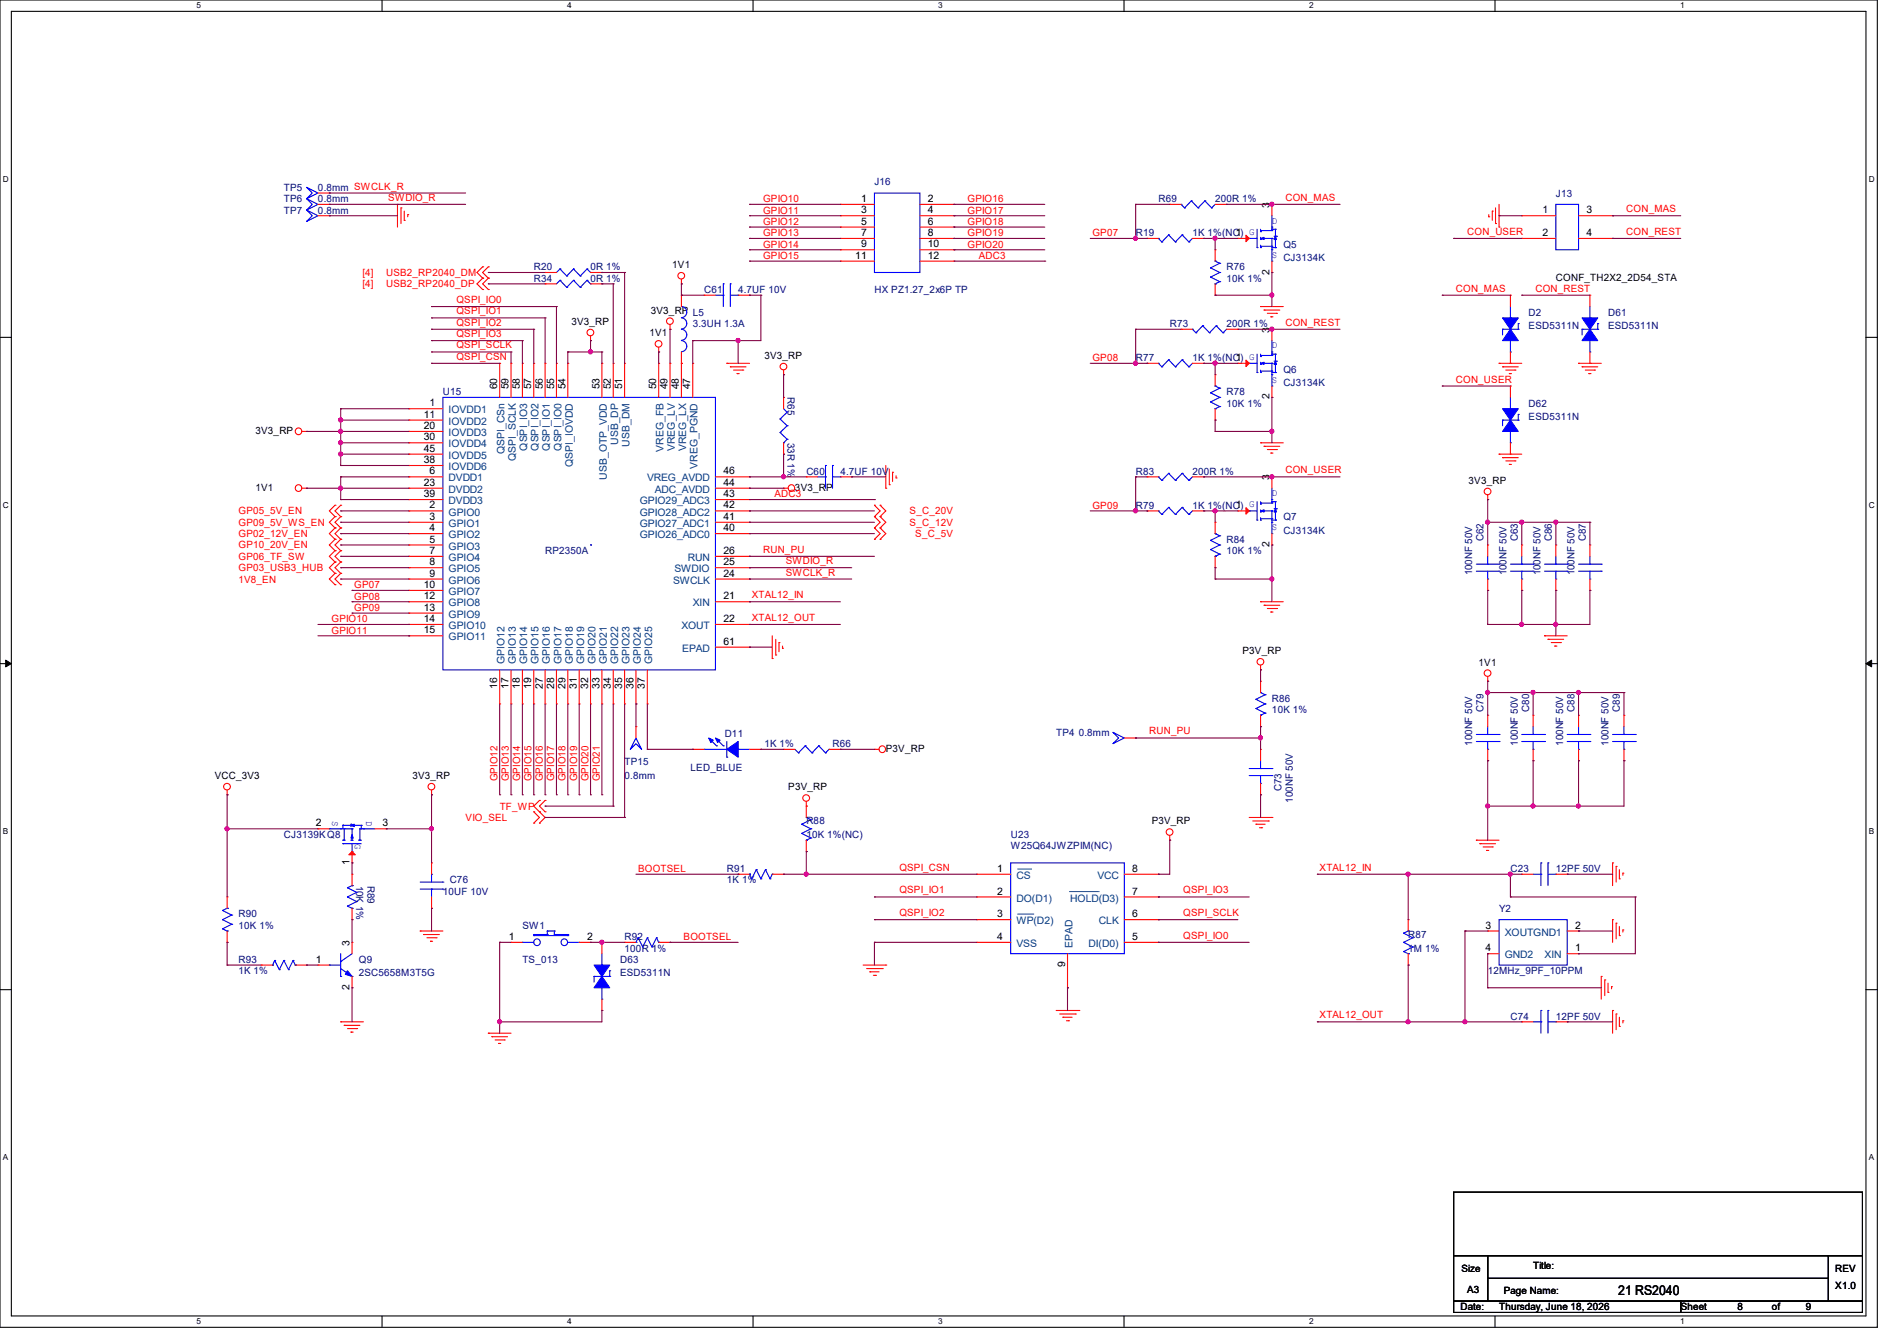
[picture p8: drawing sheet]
<svg xmlns="http://www.w3.org/2000/svg" width="297mm" height="210mm" viewBox="0 0 297 210" stroke-linecap="round" stroke-linejoin="round" font-family="sans-serif">
<defs><g id="words">
<text font-size="2.1" x="253.4" y="202.9">21 RS2040</text>
<g font-size="1.6" fill="#000080">
<text x="44.5" y="29.9">TP5</text>
<text x="49.8" y="29.9">0.8mm SWCLK_R</text>
<text x="136.9" y="29">J16</text>
<text x="44.5" y="31.7">TP6</text>
<text x="44.5" y="33.4">TP7</text>
<text x="49.8" y="31.7">0.8mm</text>
<text x="49.8" y="33.4">0.8mm</text>
<text x="181.4" y="31.7">R69</text>
<text x="190.3" y="31.7">200R 1%</text>
<text x="243.6" y="30.8">J13</text>
<text x="177.8" y="37">R19</text>
<text x="186.7" y="37">1K 1%(NC) G</text>
<text x="200.9" y="38.8">Q5</text>
<text x="200.9" y="40.9">CJ3134K</text>
<text x="83.6" y="44.1">R34</text>
<text x="83.6" y="42.3">R20</text>
<text x="92.5" y="44.1">0R 1%</text>
<text x="92.5" y="42.3">0R 1%</text>
<text x="110.2" y="45.9">C61</text>
<text x="115.6" y="45.9">4.7UF 10V</text>
<text x="136.9" y="45.9">HX PZ1.27_2x6P TP</text>
<text x="192" y="42.3">R76</text>
<text x="192" y="44.1">10K 1%</text>
<text x="108.5" y="51.2">3.3UH 1.3A</text>
<text x="183.1" y="51.2">R73</text>
<text x="192" y="51.2">200R 1%</text>
<text x="239.3" y="49.4">D2</text>
<text x="239.3" y="51.6">ESD5311N</text>
<text x="251.8" y="49.4">D61</text>
<text x="251.8" y="51.6">ESD5311N</text>
<text x="177.8" y="56.6">R77</text>
<text x="186.7" y="56.6">1K 1%(NC) G</text>
<text x="200.9" y="58.3">Q6</text>
<text x="69.3" y="61.9">U15</text>
<text x="123.3" y="62.2" transform="rotate(90 123.3 62.2)">R65</text>
<text x="192" y="61.9">R78</text>
<text x="192" y="63.7">10K 1%</text>
<text x="200.9" y="60.5">CJ3134K</text>
<text x="239.3" y="63.7">D62</text>
<text x="239.3" y="65.8">ESD5311N</text>
<text x="123.3" y="69.3" transform="rotate(90 123.3 69.3)">33R 1%</text>
<text x="126.2" y="74.3">C60</text>
<text x="131.6" y="74.3">4.7UF 10V</text>
<text x="177.8" y="74.3">R83</text>
<text x="186.7" y="74.3">200R 1%</text>
<text x="177.8" y="79.7">R79</text>
<text x="186.7" y="79.7">1K 1%(NC) G</text>
<text x="200.9" y="81.4">Q7</text>
<text x="200.9" y="83.6">CJ3134K</text>
<text x="85.3" y="86.8">RP2350A</text>
<text x="192" y="85">R84</text>
<text x="192" y="86.8">10K 1%</text>
<text x="232.3" y="84.8" transform="rotate(-90 232.3 84.8)">C62</text>
<text x="237.6" y="84.8" transform="rotate(-90 237.6 84.8)">C63</text>
<text x="243" y="84.8" transform="rotate(-90 243 84.8)">C86</text>
<text x="248.3" y="84.8" transform="rotate(-90 248.3 84.8)">C87</text>
<text x="230.5" y="90.1" transform="rotate(-90 230.5 90.1)">100NF 50V</text>
<text x="235.8" y="90.1" transform="rotate(-90 235.8 90.1)">100NF 50V</text>
<text x="241.2" y="90.1" transform="rotate(-90 241.2 90.1)">100NF 50V</text>
<text x="246.5" y="90.1" transform="rotate(-90 246.5 90.1)">100NF 50V</text>
<text x="199.1" y="109.9">R86</text>
<text x="199.1" y="111.7">10K 1%</text>
<text x="232.3" y="111.5" transform="rotate(-90 232.3 111.5)">C79</text>
<text x="239.4" y="111.5" transform="rotate(-90 239.4 111.5)">C80</text>
<text x="246.5" y="111.5" transform="rotate(-90 246.5 111.5)">C88</text>
<text x="253.6" y="111.5" transform="rotate(-90 253.6 111.5)">C89</text>
<text x="97.8" y="119.8">TP15</text>
<text x="113.5" y="115.4">D11</text>
<text x="119.7" y="117">1K 1%</text>
<text x="130.4" y="117">R66</text>
<text x="165.4" y="115.2">TP4</text>
<text x="168.9" y="115.2">0.8mm</text>
<text x="230.5" y="116.8" transform="rotate(-90 230.5 116.8)">100NF 50V</text>
<text x="237.6" y="116.8" transform="rotate(-90 237.6 116.8)">100NF 50V</text>
<text x="244.7" y="116.8" transform="rotate(-90 244.7 116.8)">100NF 50V</text>
<text x="251.8" y="116.8" transform="rotate(-90 251.8 116.8)">100NF 50V</text>
<text x="97.8" y="122">0.8mm</text>
<text x="108.1" y="120.7">LED_BLUE</text>
<text x="200.6" y="123.9" transform="rotate(-90 200.6 123.9)">C73</text>
<text x="202.4" y="125.7" transform="rotate(-90 202.4 125.7)">100NF 50V</text>
<text x="44.5" y="131.2">CJ3139KQ8</text>
<text x="126.2" y="129.1">R88</text>
<text x="126.2" y="131.2">10K 1%(NC)</text>
<text x="158.3" y="131.2">U23</text>
<text x="113.8" y="136.6">R91</text>
<text x="158.3" y="133">W25Q64JWZPIM(NC)</text>
<text x="236.5" y="136.6">C23</text>
<text x="243.6" y="136.6">12PF 50V</text>
<text x="37.3" y="143.7">R90</text>
<text x="55.8" y="138.7" transform="rotate(90 55.8 138.7)">10K 1%</text>
<text x="57.5" y="138.7" transform="rotate(90 57.5 138.7)">R89</text>
<text x="69.3" y="140.1">10UF 10V</text>
<text x="70.4" y="138.3">C76</text>
<text x="113.8" y="138.3">1K 1%</text>
<text x="234.7" y="142.8">Y2</text>
<text x="37.3" y="145.5">10K 1%</text>
<text x="81.8" y="145.5">SW1</text>
<text x="97.8" y="147.2">R92</text>
<text x="97.8" y="149">100R 1%</text>
<text x="220.5" y="146.9">R87</text>
<text x="220.5" y="149">1M 1%</text>
<text x="37.3" y="150.8">R93</text>
<text x="37.3" y="152.6">1K 1%</text>
<text x="56.2" y="150.8">Q9</text>
<text x="56.2" y="152.9">2SC5658M3T5G</text>
<text x="81.8" y="150.8">TS_013</text>
<text x="97.1" y="150.8">D63</text>
<text x="97.1" y="152.9">ESD5311N</text>
<text x="232.9" y="152.6">12MHz_9PF_10PPM</text>
<text x="236.5" y="159.7">C74</text>
<text x="243.6" y="159.7">12PF 50V</text>
</g>
<g font-size="1.6" fill="#f00">
<text x="60.8" y="31.5">SWDIO_R</text>
<text x="119.5" y="31.7">GPIO10</text>
<text x="119.5" y="33.4">GPIO11</text>
<text x="119.5" y="35.2">GPIO12</text>
<text x="151.5" y="35.2">GPIO18</text>
<text x="151.5" y="31.7">GPIO16</text>
<text x="151.5" y="33.4">GPIO17</text>
<text x="201.3" y="31.5">CON_MAS</text>
<text x="254.6" y="33.2">CON_MAS</text>
<text x="119.5" y="38.8">GPIO14</text>
<text x="119.5" y="37">GPIO13</text>
<text x="119.5" y="40.6">GPIO15</text>
<text x="151.5" y="38.8">GPIO20</text>
<text x="151.5" y="37">GPIO19</text>
<text x="153.3" y="40.6">ADC3</text>
<text x="171" y="37">GP07</text>
<text x="229.7" y="36.8">CON_USER</text>
<text x="254.6" y="36.8">CON_REST</text>
<text x="56.7" y="43.2">[4]</text>
<text x="56.7" y="45">[4]</text>
<text x="60.5" y="43.2">USB2_RP2040_DM</text>
<text x="60.5" y="45">USB2_RP2040_DP</text>
<text x="71.5" y="47.5">QSPI_IO0</text>
<text x="227.9" y="45.7">CON_MAS</text>
<text x="240.4" y="45.7">CON_REST</text>
<text x="71.5" y="49.2">QSPI_IO1</text>
<text x="71.5" y="51">QSPI_IO2</text>
<text x="71.5" y="52.8">QSPI_IO3</text>
<text x="201.3" y="51">CON_REST</text>
<text x="71.5" y="54.6">QSPI_SCLK</text>
<text x="71.5" y="56.3">QSPI_CSN</text>
<text x="171" y="56.6">GP08</text>
<text x="227.9" y="59.9">CON_USER</text>
<text x="121.3" y="77.9">ADC3</text>
<text x="201.3" y="74.1">CON_USER</text>
<text x="37.3" y="80.6">GP05_5V_EN</text>
<text x="37.3" y="82.3">GP09_5V_WS_EN</text>
<text x="142.4" y="80.6">S_C_20V</text>
<text x="142.4" y="82.3">S_C_12V</text>
<text x="171" y="79.7">GP09</text>
<text x="37.3" y="87.7">GP06_TF_SW</text>
<text x="37.3" y="89.5">GP03_USB3_HUB</text>
<text x="37.3" y="84.1">GP02_12V_EN</text>
<text x="37.3" y="85.9">GP10_20V_EN</text>
<text x="119.5" y="86.6">RUN_PU</text>
<text x="123" y="88.3">SWDIO_R</text>
<text x="143.3" y="84.1">S_C_5V</text>
<text x="37.3" y="91.2">1V8_EN</text>
<text x="55.5" y="92.1">GP07</text>
<text x="55.5" y="93.9">GP08</text>
<text x="55.5" y="95.7">GP09</text>
<text x="117.7" y="93.7">XTAL12_IN</text>
<text x="123" y="90.1">SWCLK_R</text>
<text x="51.9" y="97.5">GPIO10</text>
<text x="51.9" y="99.2">GPIO11</text>
<text x="117.7" y="97.2">XTAL12_OUT</text>
<text x="179.9" y="115">RUN_PU</text>
<text x="77.9" y="122.3" transform="rotate(-90 77.9 122.3)">GPIO12</text>
<text x="79.7" y="122.3" transform="rotate(-90 79.7 122.3)">GPIO13</text>
<text x="81.4" y="122.3" transform="rotate(-90 81.4 122.3)">GPIO14</text>
<text x="83.2" y="122.3" transform="rotate(-90 83.2 122.3)">GPIO15</text>
<text x="85" y="122.3" transform="rotate(-90 85 122.3)">GPIO16</text>
<text x="86.8" y="122.3" transform="rotate(-90 86.8 122.3)">GPIO17</text>
<text x="88.6" y="122.3" transform="rotate(-90 88.6 122.3)">GPIO18</text>
<text x="90.3" y="122.3" transform="rotate(-90 90.3 122.3)">GPIO19</text>
<text x="92.1" y="122.3" transform="rotate(-90 92.1 122.3)">GPIO20</text>
<text x="93.9" y="122.3" transform="rotate(-90 93.9 122.3)">GPIO21</text>
<text x="72.9" y="128.6">VIO_SEL</text>
<text x="78.2" y="126.8">TF_WP</text>
<text x="99.9" y="136.6">BOOTSEL</text>
<text x="140.8" y="136.4">QSPI_CSN</text>
<text x="206.6" y="136.4">XTAL12_IN</text>
<text x="140.8" y="139.9">QSPI_IO1</text>
<text x="140.8" y="143.5">QSPI_IO2</text>
<text x="185.3" y="139.9">QSPI_IO3</text>
<text x="185.3" y="143.5">QSPI_SCLK</text>
<text x="107" y="147.2">BOOTSEL</text>
<text x="185.3" y="147">QSPI_IO0</text>
<text x="206.6" y="159.5">XTAL12_OUT</text>
</g>
<g font-size="1.6">
<text x="134.8" y="31.6">1</text>
<text x="134.8" y="33.4">3</text>
<text x="134.8" y="35.2">5</text>
<text x="145.3" y="31.6">2</text>
<text x="145.3" y="33.4">4</text>
<text x="145.3" y="35.2">6</text>
<text x="198.8" y="32.5" transform="rotate(-90 198.8 32.5)">3</text>
<text x="241.5" y="33.4">1</text>
<text x="248.4" y="33.4">3</text>
<text x="105.2" y="42">1V1</text>
<text x="133.9" y="40.5">11</text>
<text x="134.8" y="37">7</text>
<text x="134.8" y="38.7">9</text>
<text x="145.3" y="37">8</text>
<text x="145.3" y="38.7">10</text>
<text x="145.3" y="40.5">12</text>
<text x="193.5" y="37">1</text>
<text x="241.5" y="37">2</text>
<text x="248.4" y="37">4</text>
<text x="198.8" y="43" transform="rotate(-90 198.8 43)">2</text>
<text x="243.6" y="43.9">CONF_TH2X2_2D54_STA</text>
<text x="89.5" y="50.9">3V3_RP</text>
<text x="101.7" y="52.7">1V1</text>
<text x="101.9" y="49.1">3V3_RP L5</text>
<text x="198.8" y="52.1" transform="rotate(-90 198.8 52.1)">3</text>
<text x="119.7" y="56.2">3V3_RP</text>
<text x="193.5" y="56.5">1</text>
<text x="66.3" y="65.4">11</text>
<text x="67.2" y="63.6">1</text>
<text x="77.9" y="61" transform="rotate(-90 77.9 61)">60</text>
<text x="79.6" y="61" transform="rotate(-90 79.6 61)">59</text>
<text x="81.4" y="61" transform="rotate(-90 81.4 61)">58</text>
<text x="83.2" y="61" transform="rotate(-90 83.2 61)">57</text>
<text x="85" y="61" transform="rotate(-90 85 61)">56</text>
<text x="86.7" y="61" transform="rotate(-90 86.7 61)">55</text>
<text x="88.5" y="61" transform="rotate(-90 88.5 61)">54</text>
<text x="93.9" y="61" transform="rotate(-90 93.9 61)">53</text>
<text x="95.6" y="61" transform="rotate(-90 95.6 61)">52</text>
<text x="97.4" y="61" transform="rotate(-90 97.4 61)">51</text>
<text x="102.7" y="61" transform="rotate(-90 102.7 61)">50</text>
<text x="104.5" y="61" transform="rotate(-90 104.5 61)">49</text>
<text x="106.3" y="61" transform="rotate(-90 106.3 61)">48</text>
<text x="108.1" y="61" transform="rotate(-90 108.1 61)">47</text>
<text x="198.8" y="62.6" transform="rotate(-90 198.8 62.6)">2</text>
<text x="40" y="67.9">3V3_RP</text>
<text x="66.3" y="67.2">20</text>
<text x="66.3" y="69">30</text>
<text x="66.3" y="70.7">45</text>
<text x="40" y="76.8">1V1</text>
<text x="66.3" y="76.1">23</text>
<text x="66.3" y="72.5">38</text>
<text x="66.3" y="77.9">39</text>
<text x="67.2" y="74.3">6</text>
<text x="113.3" y="77.9">43</text>
<text x="113.3" y="76.1">44</text>
<text x="113.3" y="74.3">46</text>
<text x="124.5" y="76.8">3V3_RP</text>
<text x="198.8" y="75.2" transform="rotate(-90 198.8 75.2)">3</text>
<text x="229.9" y="75.8">3V3_RP</text>
<text x="67.2" y="79.6">2</text>
<text x="67.2" y="81.4">3</text>
<text x="67.2" y="83.2">4</text>
<text x="113.3" y="83.2">40</text>
<text x="113.3" y="81.4">41</text>
<text x="113.3" y="79.6">42</text>
<text x="193.5" y="79.6">1</text>
<text x="67.2" y="85">5</text>
<text x="67.2" y="86.7">7</text>
<text x="67.2" y="88.5">8</text>
<text x="113.3" y="88.5">25</text>
<text x="113.3" y="86.7">26</text>
<text x="198.8" y="85.7" transform="rotate(-90 198.8 85.7)">2</text>
<text x="66.3" y="92.1">10</text>
<text x="66.3" y="93.9">12</text>
<text x="66.3" y="95.6">13</text>
<text x="67.2" y="90.3">9</text>
<text x="113.3" y="93.9">21</text>
<text x="113.3" y="90.3">24</text>
<text x="66.3" y="97.4">14</text>
<text x="66.3" y="99.2">15</text>
<text x="113.3" y="97.4">22</text>
<text x="113.3" y="101">61</text>
<text x="77.9" y="107.9" transform="rotate(-90 77.9 107.9)">16</text>
<text x="79.6" y="107.9" transform="rotate(-90 79.6 107.9)">17</text>
<text x="81.4" y="107.9" transform="rotate(-90 81.4 107.9)">18</text>
<text x="83.2" y="107.9" transform="rotate(-90 83.2 107.9)">19</text>
<text x="85" y="107.9" transform="rotate(-90 85 107.9)">27</text>
<text x="86.7" y="107.9" transform="rotate(-90 86.7 107.9)">28</text>
<text x="88.5" y="107.9" transform="rotate(-90 88.5 107.9)">29</text>
<text x="90.3" y="107.9" transform="rotate(-90 90.3 107.9)">31</text>
<text x="92.1" y="107.9" transform="rotate(-90 92.1 107.9)">32</text>
<text x="93.9" y="107.9" transform="rotate(-90 93.9 107.9)">33</text>
<text x="95.6" y="107.9" transform="rotate(-90 95.6 107.9)">34</text>
<text x="97.4" y="107.9" transform="rotate(-90 97.4 107.9)">35</text>
<text x="99.2" y="107.9" transform="rotate(-90 99.2 107.9)">36</text>
<text x="101" y="107.9" transform="rotate(-90 101 107.9)">37</text>
<text x="194.5" y="102.4">P3V_RP</text>
<text x="231.5" y="104.2">1V1</text>
<text x="138.7" y="117.7">P3V_RP</text>
<text x="33.6" y="122">VCC_3V3</text>
<text x="64.6" y="122">3V3_RP</text>
<text x="123.4" y="123.8">P3V_RP</text>
<text x="49.4" y="129.4">2</text>
<text x="59.9" y="129.4">3</text>
<text x="180.3" y="129.1">P3V_RP</text>
<text x="54.7" y="135.5" transform="rotate(-90 54.7 135.5)">1</text>
<text x="156.1" y="136.5">1</text>
<text x="177.3" y="136.5">8</text>
<text x="156.1" y="143.6">3</text>
<text x="156.1" y="140.1">2</text>
<text x="177.3" y="143.6">6</text>
<text x="177.3" y="140.1">7</text>
<text x="54.7" y="148.1" transform="rotate(-90 54.7 148.1)">3</text>
<text x="79.7" y="147.2">1</text>
<text x="91.9" y="147.2">2</text>
<text x="156.1" y="147.2">4</text>
<text x="177.3" y="147.2">5</text>
<text x="232.6" y="145.4">3</text>
<text x="232.6" y="149">4</text>
<text x="246.6" y="149">1</text>
<text x="246.6" y="145.4">2</text>
<text x="49.4" y="150.7">1</text>
<text x="54.7" y="155" transform="rotate(-90 54.7 155)">2</text>
<text x="166.8" y="151.5" transform="rotate(-90 166.8 151.5)">9</text>
<text x="228.8" y="199.1">Size</text>
<text x="229.7" y="202.5">A3</text>
<text x="235.4" y="202.7">Page Name:</text>
<text x="240" y="198.8">Title:</text>
<text x="287.3" y="199.1">REV</text>
<text x="287.3" y="201.8">X1.0</text>
<text x="228.7" y="205.2">Date:</text>
<text x="234.7" y="205.2">Thursday, June 18, 2026</text>
<text x="263.2" y="205.2">Sheet</text>
<text x="272.1" y="205.2">8</text>
<text x="277.4" y="205.2">of</text>
<text x="282.7" y="205.2">9</text>
</g>
<g font-size="1.6" fill="#00f">
<text x="199.1" y="35">D</text>
<text x="199.1" y="40.3">S</text>
<text x="199.1" y="54.6">D</text>
<text x="199.1" y="59.9">S</text>
<text x="199.1" y="77.7">D</text>
<text x="199.1" y="83">S</text>
<text x="52" y="128.6" transform="rotate(90 52 128.6)">S</text>
<text x="57.3" y="128.6" transform="rotate(90 57.3 128.6)">D</text>
<text x="55.5" y="132.1" transform="rotate(90 55.5 132.1)">G</text>
</g>
<g font-size="1.6" fill="#004080">
<text x="70.2" y="64.7">IOVDD1</text>
<text x="70.2" y="66.5">IOVDD2</text>
<text x="70.2" y="68.3">IOVDD3</text>
<text x="70.2" y="70.1">IOVDD4</text>
<text x="70.2" y="71.8">IOVDD5</text>
<text x="79" y="71.1" transform="rotate(-90 79 71.1)">QSPI_CSn</text>
<text x="82.6" y="70.6" transform="rotate(-90 82.6 70.6)">QSPI_IO3</text>
<text x="84.3" y="70.6" transform="rotate(-90 84.3 70.6)">QSPI_IO2</text>
<text x="86.1" y="70.6" transform="rotate(-90 86.1 70.6)">QSPI_IO1</text>
<text x="87.9" y="70.6" transform="rotate(-90 87.9 70.6)">QSPI_IO0</text>
<text x="96.8" y="69.7" transform="rotate(-90 96.8 69.7)">USB_DP</text>
<text x="98.6" y="69.9" transform="rotate(-90 98.6 69.9)">USB_DM</text>
<text x="103.9" y="70.8" transform="rotate(-90 103.9 70.8)">VREG_FB</text>
<text x="105.7" y="70.6" transform="rotate(-90 105.7 70.6)">VREG_LV</text>
<text x="107.4" y="70.6" transform="rotate(-90 107.4 70.6)">VREG_LX</text>
<text x="70.2" y="75.4">DVDD1</text>
<text x="70.2" y="77.2">DVDD2</text>
<text x="70.2" y="73.6">IOVDD6</text>
<text x="80.8" y="72.2" transform="rotate(-90 80.8 72.2)">QSPI_SCLK</text>
<text x="89.7" y="73.1" transform="rotate(-90 89.7 73.1)">QSPI_IOVDD</text>
<text x="95" y="75.1" transform="rotate(-90 95 75.1)">USB_OTP_VDD</text>
<text x="101.3" y="75.4">VREG_AVDD</text>
<text x="102.5" y="77.2">ADC_AVDD</text>
<text x="109.2" y="73.4" transform="rotate(-90 109.2 73.4)">VREG_PGND</text>
<text x="70.2" y="80.7">GPIO0</text>
<text x="70.2" y="82.5">GPIO1</text>
<text x="70.2" y="79">DVDD3</text>
<text x="100.2" y="82.5">GPIO27_ADC1</text>
<text x="100.2" y="80.7">GPIO28_ADC2</text>
<text x="100.2" y="79">GPIO29_ADC3</text>
<text x="70.2" y="84.3">GPIO2</text>
<text x="70.2" y="86.1">GPIO3</text>
<text x="70.2" y="87.8">GPIO4</text>
<text x="70.2" y="89.6">GPIO5</text>
<text x="100.2" y="84.3">GPIO26_ADC0</text>
<text x="105.6" y="89.6">SWDIO</text>
<text x="107.7" y="87.8">RUN</text>
<text x="70.2" y="91.4">GPIO6</text>
<text x="70.2" y="93.2">GPIO7</text>
<text x="70.2" y="95">GPIO8</text>
<text x="105.4" y="91.4">SWCLK</text>
<text x="108.5" y="95">XIN</text>
<text x="70.2" y="96.7">GPIO9</text>
<text x="70.2" y="98.5">GPIO10</text>
<text x="70.2" y="100.3">GPIO11</text>
<text x="106.7" y="98.5">XOUT</text>
<text x="79" y="104" transform="rotate(-90 79 104)">GPIO12</text>
<text x="80.8" y="104" transform="rotate(-90 80.8 104)">GPIO13</text>
<text x="82.6" y="104" transform="rotate(-90 82.6 104)">GPIO14</text>
<text x="84.3" y="104" transform="rotate(-90 84.3 104)">GPIO15</text>
<text x="86.1" y="104" transform="rotate(-90 86.1 104)">GPIO16</text>
<text x="87.9" y="104" transform="rotate(-90 87.9 104)">GPIO17</text>
<text x="89.7" y="104" transform="rotate(-90 89.7 104)">GPIO18</text>
<text x="91.4" y="104" transform="rotate(-90 91.4 104)">GPIO19</text>
<text x="93.2" y="104" transform="rotate(-90 93.2 104)">GPIO20</text>
<text x="95" y="104" transform="rotate(-90 95 104)">GPIO21</text>
<text x="96.8" y="104" transform="rotate(-90 96.8 104)">GPIO22</text>
<text x="98.6" y="104" transform="rotate(-90 98.6 104)">GPIO23</text>
<text x="100.3" y="104" transform="rotate(-90 100.3 104)">GPIO24</text>
<text x="102.1" y="104" transform="rotate(-90 102.1 104)">GPIO25</text>
<text x="106.8" y="102.1">EPAD</text>
<text x="159.1" y="137.6">CS</text>
<text x="171.8" y="137.6">VCC</text>
<text x="159.1" y="141.2">DO(D1)</text>
<text x="167.6" y="141.2">HOLD(D3)</text>
<text x="159.1" y="144.7">WP(D2)</text>
<text x="159.1" y="148.3">VSS</text>
<text x="167.9" y="148.5" transform="rotate(-90 167.9 148.5)">EPAD</text>
<text x="170.4" y="148.3">DI(D0)</text>
<text x="172.1" y="144.7">CLK</text>
<text x="235.6" y="146.5">XOUTGND1</text>
<text x="235.6" y="150.1">GND2</text>
<text x="241.8" y="150.1">XIN</text>
</g>
<g font-size="1.3">
<text x="30.8" y="1.3">5</text>
<text x="88.8" y="1.3">4</text>
<text x="146.9" y="1.3">3</text>
<text x="205" y="1.3">2</text>
<text x="263.1" y="1.3">1</text>
<text x=".5" y="28.4">D</text>
<text x="292.6" y="28.4">D</text>
<text x=".5" y="79.5">C</text>
<text x="292.6" y="79.5">C</text>
<text x=".5" y="130.6">B</text>
<text x="292.6" y="130.6">B</text>
<text x=".5" y="181.7">A</text>
<text x="292.6" y="181.7">A</text>
<text x="30.8" y="207.4">5</text>
<text x="88.8" y="207.4">4</text>
<text x="146.9" y="207.4">3</text>
<text x="205" y="207.4">2</text>
<text x="263.1" y="207.4">1</text>
</g>
</g></defs>
<path d="M0 0h293.9v207.9h-293.9zM1.8 1.8h290.3v204.3h-290.3z" fill="none" stroke="#000" stroke-width=".17"/>
<g fill="#fff">
<path d="M30.8 .2h.7v1.4h-.7z"/>
<path d="M30.8 206.2h.7v1.4h-.7z"/>
</g>
<path d="M59.8 0v1.8M59.8 206.1v1.8" fill="none" stroke="#000" stroke-width=".17"/>
<g fill="#fff">
<path d="M88.8 .2h.7v1.4h-.7z"/>
<path d="M88.8 206.2h.7v1.4h-.7z"/>
</g>
<path d="M117.9 0v1.8M117.9 206.1v1.8" fill="none" stroke="#000" stroke-width=".17"/>
<g fill="#fff">
<path d="M146.9 .2h.7v1.4h-.7z"/>
<path d="M146.9 206.2h.7v1.4h-.7z"/>
</g>
<path d="M176 0v1.8M176 206.1v1.8" fill="none" stroke="#000" stroke-width=".17"/>
<g fill="#fff">
<path d="M205 .2h.7v1.4h-.7z"/>
<path d="M205 206.2h.7v1.4h-.7z"/>
</g>
<path d="M234.1 0v1.8M234.1 206.1v1.8" fill="none" stroke="#000" stroke-width=".17"/>
<g fill="#fff">
<path d="M263.1 .2h.6v1.4h-.6z"/>
<path d="M263.1 206.2h.6v1.4h-.6z"/>
<path d="M.5 27.3h.9v1.4h-.9z"/>
<path d="M292.6 27.3h.9v1.4h-.9z"/>
<path d="M.5 78.4h.9v1.4h-.9z"/>
<path d="M292.6 78.4h.9v1.4h-.9z"/>
</g>
<path d="M0 52.8h1.8M292.1 52.8h1.8" fill="none" stroke="#000" stroke-width=".17"/>
<g fill="#fff">
<path d="M.5 129.5h.8v1.4h-.8z"/>
<path d="M292.6 129.5h.8v1.4h-.8z"/>
</g>
<path d="M0 103.9h1.8M292.1 103.9h1.8" fill="none" stroke="#000" stroke-width=".17"/>
<path d="M.9 103.4l.9 .5-.9 .5zM292.1 103.9l.9-.5v1z" fill="#000" stroke="#000" stroke-width=".16"/>
<g fill="#fff">
<path d="M.5 180.5h.8v1.4h-.8z"/>
<path d="M292.6 180.5h.8v1.4h-.8z"/>
</g>
<path d="M0 155h1.8M292.1 155h1.8M227.6 186.7h64v9.9h-64zM227.6 196.6h5.3v7.2h-5.3zM232.9 196.6h53.4v3.6h-53.4zM286.3 196.6h5.3v7.2h-5.3zM227.6 203.8h35.5v1.7h-35.5zM232.9 200.2h53.4v3.6h-53.4zM263.1 203.8h28.5v1.7h-28.5z" fill="none" stroke="#000" stroke-width=".17"/>
<g fill="none" stroke="#f00" stroke-width=".17">
<path d="M49.8 30.2h1.8M49.8 32h1.8M49.8 33.8h1.8M51.6 30.2h.1M51.6 32h.1M51.6 33.8h.1M62.2 32h.1M62.2 32v3.6M62.8 32.6h.1M62.8 32.6v2.4M63.3 34.5h.1M63.3 33.1v1.4"/>
<path d="M63.8 33.6h.1M63.8 33.6v.4M131.6 32h.1M131.6 33.8h.1M131.6 35.6h.1M131.6 37.3h.1M131.6 39.1h.1M131.6 37.3h5.3M131.6 32h5.3M131.6 33.8h5.3M131.6 35.6h5.3M131.6 39.1h5.3"/>
<path d="M144 37.3h5.4M144 32h5.4M144 33.8h5.4M144 35.6h5.4M144 39.1h5.4M149.4 32h.1M149.4 33.8h.1M149.4 35.6h.1M149.4 37.3h.1M149.4 39.1h.1M179.6 37.3h.1M179.6 37.3h1.8"/>
<path d="M183.1 32h.1M183.1 32h1.8M186.7 37.3h1.8M188.5 37.3h.1M190.2 39.1h.1M190.2 39.1v1.8M190.2 32h1.8M192 32h.1M193.8 37.3h.1M193.8 37.3h1.8M199.1 32h.1M199.1 32v1.8"/>
<path d="M233.1 34h.1M233.1 33.6v.4M233.6 33.1h.1M233.6 33.1v1.4M234.1 35h.1M234.1 32.6v2.4M234.7 35.6h.1M234.7 32v3.6M238.3 33.8h.1M238.3 37.3h.1M238.3 37.3h5.3M238.3 33.8h5.3"/>
<path d="M247.1 37.3h5.4M247.1 33.8h5.4M252.5 33.8h.1M252.5 37.3h.1M75.6 41.8h.1M75.6 43.6h.1M75.6 45.3h.1M75.6 41.8l-.9 .9 .9 .9M75.6 43.6l-.9 .8 .9 .9M76.5 41.8h.1M76.5 43.6h.1M76.5 45.3h.1"/>
<path d="M76.5 41.8l-.9 .9 .9 .9M76.5 43.6l-.9 .8 .9 .9M78.2 56.9h.1M78.2 56.9v5.3M80 56.9h.1M80 56.9v5.3M81.8 56.9h.1M81.8 56.9v5.3M83.6 56.9h.1M83.6 56.9v5.3M85.3 44.4h.1M85.3 56.9h.1"/>
<path d="M85.3 42.7h.1M85.3 44.4h1.8M85.3 56.9v5.3M85.3 42.7h1.8M87.1 56.9h.1M87.1 56.9v5.3M88.9 56.9h.1M88.9 56.9v5.3M92.5 53.3h.1M92.5 52.6v.7M92.5 44.4h1.7M92.5 42.7h1.7"/>
<path d="M94.2 44.4h.1M94.2 56.9h.1M94.2 42.7h.1M94.2 56.9v5.3M96 56.9h.1M96 56.9v5.3M97.8 56.9h.1M97.8 56.9v5.3M103.1 55.1h.1M103.1 56.9h.1M103.1 54.4v.7M103.1 56.9v5.3"/>
<path d="M104.9 51.6h.1M104.9 56.9h.1M104.9 50.8v.8M104.9 56.9v5.3M106.7 44.4h.1M106.7 46.2h.1M106.7 56.9h.1M106.7 43.7v.7M106.7 46.2v1.8M106.7 55.1v7.1M108.5 56.9h.1M108.5 56.9v5.3"/>
<path d="M110.2 46.2h.1M110.2 46.2h1.8M113.8 56.9h.1M113.8 56.9h3.5M114.3 57.4h.1M114.3 57.4h2.5M114.9 58h1.4M115.4 58.5h.1M115.4 58.5h.3M115.6 46.2h1.7M116.3 58h.1M117.3 46.2h.1"/>
<path d="M122.7 58.7h.1M122.7 58v.7M131.6 40.9h.1M131.6 40.9h5.3M144 40.9h5.4M149.4 40.9h.1M179.6 56.9h.1M179.6 56.9h1.8M184.9 51.6h.1M184.9 51.6h1.8M186.7 56.9h1.8M188.5 56.9h.1"/>
<path d="M190.2 58.7h.1M190.2 46.2h.1M190.2 44.4v1.8M190.2 58.7v1.8M192 51.6h1.8M193.8 51.6h.1M193.8 56.9h.1M193.8 56.9h1.8M197.4 48h.1M197.4 48h3.5M197.9 48.6h.1M197.9 48.6h2.5"/>
<path d="M198.4 49.1h1.5M199 49.6h.1M199 49.6h.3M199.1 42.7h.1M199.1 51.6h.1M199.1 40.9v1.8M199.1 51.6v1.7M199.9 49.1h.1M234.7 56.9h.1M234.7 56.9h3.6M235.2 57.4h.1M235.2 57.4h2.5"/>
<path d="M235.8 58h1.4M236.3 58.5h.1M236.3 58.5h.3M236.5 46.2h.1M236.5 56.9h.1M236.5 46.2v1.8M236.5 55.1v1.8M237.2 58h.1M247.1 56.9h.1M247.1 56.9h3.6M247.7 57.4h.1M247.7 57.4h2.4"/>
<path d="M248.2 58h1.4M248.8 58.5h.1M248.8 58.5h.3M248.9 46.2h.1M248.9 56.9h.1M248.9 46.2v1.8M248.9 55.1v1.8M249.6 58h.1M47.3 76.5h.7M47.3 67.6h.7M48 76.5h.1M48 67.6h.1"/>
<path d="M52.5 79.1h.1M52.5 79.1l-.9 .9 .9 .9M53.3 79.1h.1M53.3 79.1l-.8 .9 .8 .9M64 64h.1M64 74.7h.1M64 65.8h.1M64 67.6h.1M64 76.5h.1M64 69.3h.1M64 72.9h.1M64 78.2h.1"/>
<path d="M64 71.1h.1M64 69.3h5.3M64 71.1h5.3M64 76.5h5.3M64 67.6h5.3M64 74.7h5.3M64 64h5.3M64 65.8h5.3M64 72.9h5.3M64 78.2h5.3M112 76.5h5.3M112 74.7h5.3"/>
<path d="M112 78.2h5.3M117.3 78.2h.1M117.3 76.5h.1M117.3 74.7h.1M122.7 76.5h.1M122.7 62.2h.1M122.7 71.1h.1M122.7 76.5h.7M122.7 62.2v1.8M122.7 69.3v1.8M126.2 74.7h.1M126.2 74.7h1.8"/>
<path d="M131.6 74.7h1.7M133.3 74.7h.1M136.9 79.1h.1M136.9 79.1l.9 .9-.9 .9M137.8 79.1h.1M137.8 79.1l.9 .9-.9 .9M138.7 76.5h.1M138.7 72.9v3.6M139.2 75.9h.1M139.2 73.4v2.5M139.7 74h.1M139.7 74v1.4"/>
<path d="M140.3 74.8h.1M140.3 74.5v.3M179.6 74.7h.1M179.6 74.7h1.8M186.7 74.7h1.8M188.5 74.7h.1M190.2 65.8h.1M190.2 64v1.8M197.4 69.3h.1M197.4 69.3h3.5M197.9 69.9h.1M197.9 69.9h2.5"/>
<path d="M198.4 70.4h1.5M199 71h.1M199 71h.3M199.1 74.7h.1M199.1 62.2h.1M199.1 60.5v1.7M199.1 74.7v1.8M199.9 70.4h.1M232.9 78.2h.1M232.9 77.5v.7M234.7 71.1h.1M234.7 71.1h3.6"/>
<path d="M235.2 71.7h.1M235.2 71.7h2.5M235.8 72.2h1.4M236.3 72.7h.1M236.3 72.7h.3M236.5 60.5h.1M236.5 71.1h.1M236.5 60.5v1.7M236.5 69.3v1.8M237.2 72.2h.1M52.5 80.9h.1M52.5 86.2h.1"/>
<path d="M52.5 88h.1M52.5 89.8h.1M52.5 82.7h.1M52.5 84.5h.1M52.5 91.6h.1M52.5 86.2l-.9 .9 .9 .9M52.5 88l-.9 .9 .9 .9M52.5 82.7l-.9 .9 .9 .9M52.5 89.8l-.9 .9 .9 .9M52.5 80.9l-.9 .9 .9 .9M52.5 84.5l-.9 .8 .9 .9M53.3 80.9h.1"/>
<path d="M53.3 86.2h.1M53.3 88h.1M53.3 89.8h.1M53.3 82.7h.1M53.3 84.5h.1M53.3 91.6h.1M53.3 86.2l-.8 .9 .8 .9M53.3 88l-.8 .9 .8 .9M53.3 82.7l-.8 .9 .8 .9M53.3 89.8l-.8 .9 .8 .9M53.3 80.9l-.8 .9 .8 .9M53.3 84.5l-.8 .8 .8 .9"/>
<path d="M64 80h.1M64 81.8h.1M64 83.6h.1M64 85.3h.1M64 87.1h.1M64 88.9h.1M64 90.7h.1M64 92.5h.1M64 94.2h.1M64 96h.1M64 97.8h.1M64 99.6h.1"/>
<path d="M64 94.2h5.3M64 99.6h5.3M64 80h5.3M64 81.8h5.3M64 83.6h5.3M64 85.3h5.3M64 87.1h5.3M64 88.9h5.3M64 90.7h5.3M64 92.5h5.3M64 96h5.3M64 97.8h5.3"/>
<path d="M112 94.2h5.3M112 80h5.3M112 81.8h5.3M112 83.6h5.3M112 87.1h5.3M112 88.9h5.3M112 90.7h5.3M112 97.8h5.3M117.3 94.2h.1M117.3 97.8h.1M117.3 90.7h.1M117.3 88.9h.1"/>
<path d="M117.3 87.1h.1M117.3 83.6h.1M117.3 81.8h.1M117.3 80h.1M120.9 99.6v3.5M136.9 80.9h.1M136.9 82.7h.1M136.9 84.5h.1M136.9 80.9l.9 .9-.9 .9M136.9 82.7l.9 .9-.9 .9M137.8 80.9h.1M137.8 82.7h.1"/>
<path d="M137.8 84.5h.1M137.8 80.9l.9 .9-.9 .9M137.8 82.7l.9 .9-.9 .9M179.6 80h.1M179.6 80h1.8M186.7 80h1.8M188.5 80h.1M190.2 81.8h.1M190.2 88.9h.1M190.2 81.8v1.8M190.2 87.1v1.8M193.8 80h.1"/>
<path d="M193.8 80h1.8M197.4 94.2h.1M197.4 94.2h3.5M197.9 94.8h.1M197.9 94.8h2.5M198.4 95.3h1.5M199 95.8h.1M199 95.8h.3M199.1 85.3h.1M199.1 83.6v1.7M199.9 95.3h.1M232.9 85.3h.1"/>
<path d="M232.9 92.5h.1M232.9 85.3v1.8M232.9 90.7v1.8M238.3 85.3h.1M238.3 92.5h.1M238.3 85.3v1.8M238.3 90.7v1.8M241.8 99.6h.1M241.8 99.6h3.6M243.6 85.3h.1M243.6 92.5h.1M243.6 85.3v1.8"/>
<path d="M243.6 90.7v1.8M248.9 85.3h.1M248.9 92.5h.1M248.9 85.3v1.8M248.9 90.7v1.8M78.2 110.2h.1M78.2 104.9v5.3M80 110.2h.1M80 104.9v5.3M81.8 110.2h.1M81.8 104.9v5.3M83.6 110.2h.1"/>
<path d="M83.6 104.9v5.3M85.3 110.2h.1M85.3 104.9v5.3M87.1 110.2h.1M87.1 104.9v5.3M88.9 110.2h.1M88.9 104.9v5.3M90.7 110.2h.1M90.7 104.9v5.3M92.5 110.2h.1M92.5 104.9v5.3M94.2 110.2h.1"/>
<path d="M94.2 104.9v5.3M96 110.2h.1M96 104.9v5.3M97.8 110.2h.1M97.8 104.9v5.3M99.6 113.8h.1M99.6 110.2h.1M99.6 104.9v5.3M99.6 113.8v1.8M101.3 110.2h.1M101.3 104.9v5.3M108.5 117.3h.1"/>
<path d="M108.5 117.3h1.7M112 101.3h5.3M117.3 101.3h.1M117.3 117.3h1.8M119.1 117.3h.1M120.9 103.1h.1M121.5 102.6h.1M121.5 100.1v2.5M122 100.6h.1M122 100.6v1.5M122.5 101.5h.1M122.5 101.2v.3"/>
<path d="M122.7 117.3h.1M122.7 117.3h1.8M129.8 117.3h1.8M131.6 117.3h.1M136.9 117.3h.1M136.9 117.3h.7M176 115.6h1.8M177.8 115.6h.1M197.4 104.9h.1M197.4 106.7h.1M197.4 113.8h.1M197.4 117.3h.1"/>
<path d="M197.4 104.2v.7M197.4 106.7v1.8M197.4 112v1.8M197.4 117.3v1.8M232.9 106.7h.1M232.9 112h.1M232.9 119.1h.1M232.9 106v.7M232.9 112v1.8M232.9 117.3v1.8M240 112h.1M240 119.1h.1"/>
<path d="M240 112v1.8M240 117.3v1.8M242.4 100.1h.1M242.4 100.1h2.4M242.9 100.6h1.4M243.4 101.2h.1M243.4 101.2h.4M244.3 100.6h.1M247.1 112h.1M247.1 119.1h.1M247.1 112v1.8M247.1 117.3v1.8"/>
<path d="M254.3 112h.1M254.3 119.1h.1M254.3 112v1.8M254.3 117.3v1.8M35.6 124.5h.1M35.6 123.7v.8M49.8 129.8h.1M49.8 129.8h1.8M55.1 136.9h.1M55.1 135.1h.1M55.1 133.3v1.8M55.1 136.9v1.8"/>
<path d="M58.7 129.8h1.8M60.5 129.8h.1M67.6 124.5h.1M67.6 135.1h.1M67.6 123.7v.8M67.6 135.1v1.8M83.6 127.1h.1M83.6 128.9h.1M83.6 127.1l.9 .9-.9 .9M84.5 125.3h.1M84.5 127.1h.1M84.5 128.9h.1"/>
<path d="M84.5 125.3l-.9 .9 1.7 1.8-.8 .9M85.3 125.3h.1M85.3 127.1h.1M85.3 125.3l-.8 .9 .8 .9M115.6 136.9h.1M115.6 136.9h1.7M120.9 136.9h1.8M122.7 136.9h.1M126.2 126.2h.1M126.2 133.3h.1M126.2 125.5v2.5M126.2 131.6v1.7"/>
<path d="M152.9 136.9h.1M152.9 136.9h5.3M176 136.9h5.4M181.4 136.9h.1M183.1 131.6h.1M183.1 130.9v.7M195.6 128h3.5M196.1 128.6h2.5M196.6 129.1h.1M196.6 129.1h1.5M197.2 129.6h.3M197.4 124.5h.1"/>
<path d="M197.4 122.7v1.8M197.5 129.6h.1M198.6 128.6h.1M199.1 128h.1M231.1 131.6h.1M231.1 131.6h3.6M231.7 132.1h.1M231.7 132.1h2.4M232.2 132.6h1.4M232.7 133.2h.1M232.7 133.2h.4M233.6 132.6h.1"/>
<path d="M238.3 136.9h.1M238.3 136.9h1.7M243.6 136.9h1.8M245.4 136.9h.1M252.5 135.1h.1M252.5 135.1v3.6M253 135.7h.1M253 135.7v2.4M253.5 137.6h.1M253.5 136.2v1.4M254.1 136.7h.1M254.1 136.7v.4"/>
<path d="M35.6 147.6h.1M35.6 140.5h.1M35.6 140.5v1.7M35.6 145.8v1.8M40.9 151.1h.1M40.9 151.1h1.8M46.2 151.1h1.8M48 151.1h.1M49.8 151.1h.1M49.8 151.1h1.8M55.1 154.7h.1M55.1 147.6h.1"/>
<path d="M55.1 144h.1M55.1 142.2v1.8M55.1 147.6v1.8M55.1 152.9v1.8M65.8 145.8h.1M65.8 145.8h3.5M66.3 146.3h.1M66.3 146.3h2.5M66.8 146.9h1.5M67.4 147.4h.1M67.4 147.4h.3M67.6 142.2h.1"/>
<path d="M67.6 140.5v1.7M68.3 146.9h.1M80 147.6h.1M80 147.6h1.8M90.7 147.6h1.8M92.5 147.6h.1M94.2 147.6h.1M94.2 158.2h.1M94.2 147.6v1.8M94.2 156.5v1.7M97.8 147.6h.1M97.8 147.6h1.8"/>
<path d="M103.1 147.6h1.8M104.9 147.6h.1M135.1 151.1h3.6M135.7 151.7h2.4M136.2 152.2h.1M136.2 152.2h1.4M136.7 152.7h.4M137.1 152.7h.1M138.1 151.7h.1M138.7 151.1h.1M152.9 144h.1M152.9 147.6h.1"/>
<path d="M152.9 140.5h.1M152.9 147.6h5.3M152.9 144h5.3M152.9 140.5h5.3M165.4 158.2h3.5M165.9 158.8h2.5M166.4 159.3h.1M166.4 159.3h1.5M167 159.9h.3M167.1 154.7h.1M167.1 149.4v5.3M167.3 159.9h.1"/>
<path d="M168.4 158.8h.1M168.9 158.2h.1M176 147.6h5.4M176 144h5.4M176 140.5h5.4M181.4 147.6h.1M181.4 144h.1M181.4 140.5h.1M220.5 144h.1M220.5 151.1h.1M220.5 144v1.8M220.5 149.4v1.7"/>
<path d="M232.9 145.8h.1M232.9 149.4h.1M232.9 145.8h1.8M232.9 149.4h1.8M245.4 145.8h1.7M245.4 149.4h1.7M247.1 149.4h.1M247.1 145.8h.1M250.7 152.9h.1M250.7 152.9v3.6M251.2 153.5h.1M251.2 153.5v2.4"/>
<path d="M251.8 155.4h.1M251.8 154v1.4M252.3 154.5h.1M252.3 154.5v.4M252.5 158.2h.1M252.5 144h.1M252.5 144v3.6M252.5 158.2v3.6M253 158.8h.1M253 144.6h.1M253 144.6v2.4M253 158.8v2.4"/>
<path d="M253.5 146.5h.1M253.5 145.1v1.4M253.5 159.3v1.4M254.1 159.9h.1M254.1 145.6h.1M254.1 145.6v.4M254.1 159.9v.3M53.3 160h.1M53.3 160h3.6M53.9 160.6h.1M53.9 160.6h2.4M54.4 161.1h1.4"/>
<path d="M54.9 161.6h.1M54.9 161.6h.4M55.8 161.1h.1M76.5 161.8h.1M76.5 161.8h3.5M77 162.3h.1M77 162.3h2.5M77.5 162.9h1.5M78.1 163.4h.1M78.1 163.4h.3M79 162.9h.1M238.3 160h.1"/>
<path d="M238.3 160h1.7M243.6 160h1.8M245.4 160h.1M253.5 160.7h.1"/>
<circle cx="92.4" cy="52.1" r=".52"/>
<circle cx="103.1" cy="53.8" r=".52"/>
<circle cx="104.9" cy="50.3" r=".52"/>
<circle cx="106.7" cy="43.2" r=".52"/>
<circle cx="122.7" cy="57.4" r=".52"/>
<circle cx="46.7" cy="76.4" r=".52"/>
<circle cx="46.7" cy="67.5" r=".52"/>
<circle cx="123.9" cy="76.4" r=".52"/>
<circle cx="232.9" cy="77" r=".52"/>
<circle cx="138.1" cy="117.3" r=".52"/>
<circle cx="197.3" cy="103.6" r=".52"/>
<circle cx="232.9" cy="105.4" r=".52"/>
<circle cx="35.5" cy="123.2" r=".52"/>
<circle cx="67.6" cy="123.2" r=".52"/>
<circle cx="126.2" cy="125" r=".52"/>
<circle cx="183.1" cy="130.3" r=".52"/>
</g>
<g fill="none" stroke="#00f" stroke-width=".17">
<path d="M48 29.3l1.8 .9-1.8 .9 .9-.9zM48 31.1l1.8 .9-1.8 .9 .9-.9zM48 32.9l1.8 .9-1.8 .9 .9-.9zM136.9 30.2h7.1v12.5h-7.1zM181.4 37.3h.1M181.4 37.3l.5 .6M181.9 37.9h.1M183 36.8h.1M183 36.8l1 1.1M183 36.8l-1.1 1.1M184 37.9h.1M184.9 32h.1"/>
<path d="M184.9 32l.6 .6M185.1 36.8h.1M185.1 36.8l1 1.1M185.1 36.8l-1.1 1.1M185.5 32.6h.1M186.1 37.9h.1M186.5 31.5h.1M186.5 31.5l1.1 1.1M186.5 31.5l-1 1.1M186.7 37.3l-.6 .6M187.6 32.6h.1M188.6 31.5h.1"/>
<path d="M188.6 31.5l1.1 1.1M188.6 31.5l-1 1.1M189.7 32.6h.1M190.2 32l-.5 .6M195.6 37.3h.1M195.6 37.3h1.2M196.8 38.8h.1M196.8 35.9v2.9M197.4 36.1h.1M197.4 37.5h.1M197.4 38.8h.1M197.4 36.3h.1"/>
<path d="M197.4 35.9v.4M197.4 37.2v.3M197.4 38.4v.4M197.4 36.1h1.7M197.4 38.6h1.7M197.9 37.3h1.2M199.1 36.1h.1M199.1 38.6h.1M199.1 39.1h.1M199.1 35.9h.1M199.1 37.3h.1M199.1 35.6h.1"/>
<path d="M199.1 33.8v2.3M199.1 37.3v3.6M199.1 38.8h.6M199.1 35.9h.6M199.5 37h.4M199.7 38.8h.1M199.7 35.9h.1M199.7 35.9v1.1M199.7 37.5v1.3M199.9 37h.1M243.6 32h3.5v7.1h-3.5zM87.7 43.9h.1"/>
<path d="M87.7 42.1h.1M87.7 43.9l-.6 .5M87.7 43.9l1 1.1M87.7 42.1l-.6 .6M87.7 42.1l1 1.1M88.7 45h.1M88.7 43.2h.1M89.8 43.9h.1M89.8 42.1h.1M89.8 43.9l-1.1 1.1M89.8 43.9l1 1.1M89.8 42.1l-1.1 1.1"/>
<path d="M89.8 42.1l1 1.1M90.8 45h.1M90.8 43.2h.1M91.9 43.9h.1M91.9 42.1h.1M91.9 43.9l-1.1 1.1M91.9 43.9l.6 .5M91.9 42.1l-1.1 1.1M91.9 42.1l.6 .6M92.5 44.4h.1M92.5 42.7h.1M106.7 48a.87 .87 0 0 1 .8 .9 .87 .87 0 0 1-.8 .8"/>
<path d="M106.7 49.8a.87 .87 0 0 1 .8 .9 .87 .87 0 0 1-.8 .8M106.7 51.6a.87 .87 0 0 1 .8 .8 .87 .87 0 0 1-.8 .9M106.7 53.3a.87 .87 0 0 1 .8 .9 .87 .87 0 0 1-.8 .9M112 46.2h1.2M113.2 46.2h.1M113.2 44.4h.1M113.2 44.4v3.6M114.3 44.4h.1M114.3 46.2h1.3M114.3 44.4v3.6M115.6 46.2h.1M181.4 56.9h.1"/>
<path d="M181.4 56.9l.5 .5M181.9 57.4h.1M183 56.3h.1M183 56.3l1 1.1M183 56.3l-1.1 1.1M184 57.4h.1M185.1 56.3h.1M185.1 56.3l1 1.1M185.1 56.3l-1.1 1.1M186.1 57.4h.1M186.7 51.6h.1M186.7 56.9l-.6 .5"/>
<path d="M186.7 51.6l.5 .5M187.2 52.1h.1M188.3 51h.1M188.3 51l1.1 1.1M188.3 51l-1.1 1.1M189.4 52.1h.1M189.5 43.4h.1M189.5 42h.1M189.5 42l1.5 .7M189.5 43.4l1.5 .7M190.2 44.4h.1M190.2 40.9h.1"/>
<path d="M190.2 40.9l.8 .3M190.4 51h.1M190.4 51l1.1 1.1M190.4 51l-1 1.1M191 41.2h.1M191 42.7h.1M191 44.1h.1M191 42.7l-1.5 .7M191 41.2l-1.5 .8M191 44.1l-.8 .3M191.5 52.1h.1M192 51.6l-.5 .5"/>
<path d="M195.6 56.9h.1M195.6 56.9h1.2M196.8 58.3h.1M196.8 55.5v2.8M197.4 55.7h.1M197.4 57.1h.1M197.4 58.3h.1M197.4 55.8h.1M197.4 55.5v.3M197.4 56.7v.4M197.4 58v.3M197.4 55.7h1.7"/>
<path d="M197.4 58.1h1.7M197.9 56.9h1.2M199.1 40.9h.1M199.1 55.7h.1M199.1 58.1h.1M199.1 58.7h.1M199.1 55.5h.1M199.1 56.9h.1M199.1 55.1h.1M199.1 53.3v2.4M199.1 56.9v3.6M199.1 58.3h.6"/>
<path d="M199.1 55.5h.6M199.5 56.6h.4M199.7 58.3h.1M199.7 55.5h.1M199.7 55.5v1.1M199.7 57.1v1.2M199.9 56.6h.1M235.2 51.6h.1M235.2 51.6v.9M235.2 51.6h2.5M236.5 49.8h.1M236.5 55.1h.1"/>
<path d="M236.5 48v1.8M236.5 53.3v1.8M237.7 51.6h.1M237.7 50.7h.1M237.7 50.7v.9M247.7 51.6h.1M247.7 51.6h2.4M247.7 51.6v.9M248.9 49.8h.1M248.9 55.1h.1M248.9 48v1.8M248.9 53.3v1.8"/>
<path d="M250.1 51.6h.1M250.1 50.7h.1M250.1 50.7v.9M69.3 62.2h42.7v42.7h-42.7zM122.1 65.6h.1M122.1 67.7h.1M122.1 65.6l1.1 1.1M122.1 67.7l1.1 1.1M122.7 69.3h.1M122.7 64l.5 .6M123.2 64.6h.1M123.2 66.7h.1"/>
<path d="M123.2 68.8h.1M123.2 64.6l-1.1 1M123.2 66.7l-1.1 1M123.2 68.8l-.5 .5M128 74.7h1.2M129.2 74.7h.1M129.2 72.9h.1M129.2 72.9v3.6M130.3 72.9h.1M130.3 74.7h1.3M130.3 72.9v3.6M131.6 74.7h.1"/>
<path d="M181.4 74.7h.1M181.4 74.7l.5 .5M181.9 75.2h.1M183 79.5h.1M183 74.1h.1M183 79.5l1 1.1M183 79.5l-1.1 1.1M183 74.1l1 1.1M183 74.1l-1.1 1.1M184 75.2h.1M185.1 79.5h.1M185.1 74.1h.1"/>
<path d="M185.1 79.5l1 1.1M185.1 79.5l-1.1 1.1M185.1 74.1l1 1.1M185.1 74.1l-1.1 1.1M186.1 75.2h.1M186.7 74.7l-.6 .5M189.5 62.9h.1M189.5 61.5h.1M189.5 61.5l1.5 .7M189.5 62.9l1.5 .8M190.2 64h.1M190.2 60.5h.1"/>
<path d="M190.2 60.5l.8 .3M191 60.8h.1M191 62.2h.1M191 63.7h.1M191 62.2l-1.5 .7M191 60.8l-1.5 .7M191 63.7l-.8 .3M196.8 78.6v2.8M197.4 78.8h.1M197.4 79h.1M197.4 78.8h1.7M197.4 78.6v.4"/>
<path d="M197.4 79.8v.4M199.1 78.8h.1M199.1 78.6h.1M199.1 78.2h.1M199.1 60.5h.1M199.1 76.5v2.3M199.1 78.6h.6M199.5 79.7h.4M199.7 78.6h.1M199.7 78.6v1.1M199.9 79.7h.1M235.2 65.8h.1"/>
<path d="M235.2 65.8v.9M235.2 65.8h2.5M236.5 64h.1M236.5 69.3h.1M236.5 62.2v1.8M236.5 67.6v1.7M237.7 65.8h.1M237.7 64.9h.1M237.7 64.9v.9M92.5 85.3h.1M181.4 80h.1M181.4 80l.5 .6"/>
<path d="M181.9 80.6h.1M184 80.6h.1M186.1 80.6h.1M186.7 80l-.6 .6M189.5 86.1h.1M189.5 84.6h.1M189.5 84.6l1.5 .7M189.5 86.1l1.5 .7M190.2 87.1h.1M190.2 83.6h.1M190.2 83.6l.8 .3M191 83.9h.1"/>
<path d="M191 85.3h.1M191 86.8h.1M191 85.3l-1.5 .8M191 83.9l-1.5 .7M191 86.8l-.8 .3M195.6 80h.1M195.6 80h1.2M196.8 81.4h.1M197.4 80.2h.1M197.4 81.4h.1M197.4 81.2h1.7M197.4 81.1v.3"/>
<path d="M197.9 80h1.2M199.1 81.2h.1M199.1 81.8h.1M199.1 80h.1M199.1 83.6h.1M199.1 80v3.6M199.1 81.4h.6M199.7 81.4h.1M199.7 80.2v1.2M231.1 89.5h3.6M231.1 88.3h3.6M232.9 90.7h.1"/>
<path d="M232.9 88.3h.1M232.9 87.1v1.2M232.9 89.5v1.2M234.7 89.5h.1M234.7 88.3h.1M236.5 89.5h3.5M236.5 88.3h3.5M238.3 90.7h.1M238.3 88.3h.1M238.3 87.1v1.2M238.3 89.5v1.2M240 89.5h.1"/>
<path d="M240 88.3h.1M241.8 89.5h3.6M241.8 88.3h3.6M243.6 90.7h.1M243.6 88.3h.1M243.6 87.1v1.2M243.6 89.5v1.2M245.4 89.5h.1M245.4 88.3h.1M247.1 89.5h3.6M247.1 88.3h3.6M248.9 90.7h.1"/>
<path d="M248.9 88.3h.1M248.9 87.1v1.2M248.9 89.5v1.2M250.7 89.5h.1M250.7 88.3h.1M99.6 115.6l.9 1.7-.9-.8-.9 .8zM110.2 117.3h.1M110.2 117.3h3.6M111.1 115.7l1.1 1.1M112.2 116.8h.1M112.2 115.7l1 1.1M113.2 116.8h.1"/>
<path d="M113.8 118.6h.1M113.8 116.1v2.5M115.6 117.3h.1M115.6 117.3h1.7M124.5 117.3l.5 .6M125 117.9h.1M126.1 116.8h.1M126.1 116.8l-1.1 1.1M126.1 116.8l1 1.1M127.1 117.9h.1M128.2 116.8h.1M128.2 116.8l-1.1 1.1"/>
<path d="M128.2 116.8l1 1.1M129.2 117.9h.1M129.8 117.3h.1M129.8 117.3l-.6 .6M174.2 114.7l1.8 .9-1.8 .9 .9-.9zM196.6 111h.1M196.6 109.5h.1M196.6 109.5l1.5 .7M196.6 111l1.5 .7M197.4 112h.1M197.4 108.5h.1M197.4 119.1v1.3"/>
<path d="M197.4 108.5l.7 .3M198.1 108.8h.1M198.1 110.2h.1M198.1 111.7h.1M198.1 110.2l-1.5 .8M198.1 108.8l-1.5 .7M198.1 111.7l-.7 .3M231.1 116.1h3.6M231.1 115h3.6M232.9 117.3h.1M232.9 115h.1M232.9 113.8v1.2"/>
<path d="M232.9 116.1v1.2M234.7 116.1h.1M234.7 115h.1M238.3 116.1h3.5M238.3 115h3.5M240 117.3h.1M240 115h.1M240 113.8v1.2M240 116.1v1.2M241.8 116.1h.1M241.8 115h.1M245.4 116.1h3.5"/>
<path d="M245.4 115h3.5M247.1 117.3h.1M247.1 115h.1M247.1 113.8v1.2M247.1 116.1v1.2M248.9 116.1h.1M248.9 115h.1M252.5 116.1h3.5M252.5 115h3.5M254.3 117.3h.1M254.3 115h.1M254.3 113.8v1.2"/>
<path d="M254.3 116.1v1.2M256 116.1h.1M256 115h.1M51.6 129.8h.1M51.6 129.8h3.5M53.3 129.8h.1M53.7 129.2h.1M53.7 131.6h.1M53.7 132.1h.1M53.7 129.2v.6M53.7 129.2h1.2M53.7 131.6h.4"/>
<path d="M53.7 132.1h2.9M53.9 129.8h.1M53.9 129.8v1.8M54.4 139h.1M54.4 139l1.4 .7M54.9 131.6h.1M54.9 129.1h.1M54.9 131.6h.4M54.9 129.1v.4M55.1 138.7h.1M55.1 133.3h.1M55.1 129.8h.1"/>
<path d="M55.1 131.2h.1M55.1 138.7l-.7 .3M55.1 129.8v.9M55.1 131.2v.4M55.1 132.1v1.2M55.5 129.2h1.1M55.8 139.7h.1M55.8 139.7l-1.4 .8M56.2 131.6h.1M56.2 131.6h.4M56.3 129.8h.1M56.3 131.6h.1"/>
<path d="M56.3 129.8h2.4M56.3 129.8v1.8M56.6 129.2h.1M56.6 129.8h.1M56.6 129.2v.6M56.9 129.8h.1M65.8 138.1h3.5M65.8 139.2h3.5M67.6 136.9h.1M67.6 139.2h.1M67.6 136.9v1.2M67.6 139.2v1.3"/>
<path d="M69.3 138.1h.1M69.3 139.2h.1M117.3 136.9h.1M117.3 136.9l.4 .7M117.7 137.6h.1M118.4 136.2h.1M118.4 136.2l.7 1.4M118.4 136.2l-.7 1.4M119.1 137.6h.1M119.8 136.2h.1M119.8 136.2l.8 1.4M119.8 136.2l-.7 1.4"/>
<path d="M120.6 137.6h.1M120.9 136.9h.1M120.9 136.9l-.3 .7M125.5 130.5h.1M125.5 129.1h.1M125.5 129.1l1.5 .7M125.5 130.5l1.5 .7M126.2 131.6h.1M126.2 128h.1M126.2 128l.8 .4M127 128.4h.1M127 129.8h.1"/>
<path d="M127 131.2h.1M127 129.8l-1.5 .7M127 128.4l-1.5 .7M127 131.2l-.8 .4M158.2 135.1h17.8v14.3h-17.8zM195.6 121.5h3.5M195.6 120.4h3.5M197.4 122.7h.1M197.4 120.4h.1M197.4 121.5v1.2M199.1 121.5h.1M199.1 120.4h.1"/>
<path d="M240 136.9h1.3M241.3 136.9h.1M241.3 135.1h.1M241.3 135.1v3.6M242.4 135.1h.1M242.4 136.9h1.2M242.4 135.1v3.6M243.6 136.9h.1M34.8 145.5h.1M34.8 144h.1M34.8 142.6h.1M34.8 145.5l.8 .3"/>
<path d="M34.8 144l1.5 .7M34.8 142.6l1.5 .7M35.6 142.2h.1M35.6 145.8h.1M35.6 142.2l-.8 .4M36.3 143.3h.1M36.3 144.7h.1M36.3 143.3l-1.5 .7M36.3 144.7l-1.5 .8M42.7 151.1h.1M43 150.4h.1M43 150.4l.7 1.4"/>
<path d="M43 150.4l-.3 .7M43.7 151.8h.1M44.4 150.4h.1M44.4 150.4l.8 1.4M44.4 150.4l-.7 1.4M45.2 151.8h.1M45.9 150.4h.1M45.9 150.4l-.7 1.4M45.9 150.4l.3 .7M46.2 151.1h.1M51.6 151.1h.1M51.6 151.1h1.7"/>
<path d="M53.3 150.6h.1M53.3 152.9h.1M53.3 151.7l1.8 1.2M53.3 149.4v3.5M54.4 141.9h.1M54.4 140.5h.1M54.4 141.9l.7 .3M54.4 140.5l1.4 .7M55.1 152.9h.1M55.1 142.2h.1M55.1 149.4l-1.8 1.2M55.8 141.2h.1"/>
<path d="M55.8 141.2l-1.4 .7M81.8 147.6h.1M81.8 147.6h1.8M83.6 146.3h.1M83.6 146.5h.1M83.6 146.5h5.3M83.6 146.3h2.1M83.6 146.3v.2M85.7 145.8h.1M85.7 146.3h.1M85.7 145.8h1.1M85.7 145.8v.5"/>
<path d="M86.8 146.3h.1M86.8 145.8h.1M86.8 146.3h2.1M86.8 145.8v.5M88.9 146.5h.1M88.9 146.3h.1M88.9 146.3v.2M88.9 147.6h1.8M90.7 147.6h.1M93 152.9h.1M93 152.9v.9M93 152.9h2.5"/>
<path d="M94.2 151.1h.1M94.2 156.5h.1M94.2 149.4v1.7M94.2 154.7v1.8M95.5 152.9h.1M95.5 152h.1M95.5 152v.9M99.6 147.6h.1M99.9 146.9h.1M99.9 146.9l.7 1.4M99.9 146.9l-.3 .7M100.6 148.3h.1"/>
<path d="M101.3 146.9h.1M101.3 146.9l.8 1.4M101.3 146.9l-.7 1.4M102.1 148.3h.1M102.8 146.9h.1M102.8 146.9l-.7 1.4M102.8 146.9l.3 .7M103.1 147.6h.1M219.8 146.1h.1M219.8 147.6h.1M219.8 149h.1M219.8 147.6l1.4 .7"/>
<path d="M219.8 146.1l1.4 .8M219.8 149l.7 .4M220.5 149.4h.1M220.5 145.8h.1M220.5 145.8l-.7 .3M221.2 148.3h.1M221.2 146.9h.1M221.2 146.9l-1.4 .7M221.2 148.3l-1.4 .7M234.7 144h10.7v7.1h-10.7zM241.3 158.2h.1M241.3 158.2v3.6"/>
<path d="M242.4 158.2h.1M242.4 158.2v3.6M240 160h1.3M241.3 160h.1M242.4 160h1.2M243.6 160h.1"/>
<circle cx="84.1" cy="147.6" r=".52"/>
<circle cx="88.3" cy="147.6" r=".52"/>
</g>
<g fill="#00f" stroke="#00f" stroke-width=".17">
<path d="M54.4 152l.7 .9-1-.3z"/>
<path d="M197.4 80l.5-.2v.4z"/>
<path d="M199.7 79.7l.2 .5h-.4z"/>
<path d="M197.4 37.3l.5-.1v.3z"/>
<path d="M199.7 37l.2 .5h-.4z"/>
<path d="M197.4 56.9l.5-.2v.4z"/>
<path d="M199.7 56.6l.2 .5h-.4z"/>
<path d="M235.2 49.8h2.5l-1.2 1.8z" fill-rule="evenodd"/>
<path d="M236.5 51.6l1.2 1.7h-2.5z" fill-rule="evenodd"/>
<path d="M235.2 64h2.5l-1.2 1.8z" fill-rule="evenodd"/>
<path d="M236.5 65.8l1.2 1.8h-2.5z" fill-rule="evenodd"/>
<path d="M93 151.1h2.5l-1.3 1.8z" fill-rule="evenodd"/>
<path d="M94.2 152.9l1.3 1.8h-2.5z" fill-rule="evenodd"/>
<path d="M54.9 129.2l.6-.1v.4z" fill-rule="evenodd"/>
<path d="M55.1 130.7l.2 .5h-.4z" fill-rule="evenodd"/>
<path d="M113.8 117.3l1.8-1.2v2.5z" fill-rule="evenodd"/>
<path d="M111 115.6l.7 .3-.4 .4z" fill-rule="evenodd"/>
<path d="M112 115.6l.7 .3-.3 .4z" fill-rule="evenodd"/>
<path d="M247.7 49.8h2.4l-1.2 1.8z" fill-rule="evenodd"/>
<path d="M248.9 51.6l1.2 1.7h-2.4z" fill-rule="evenodd"/>
</g>
<g fill="#f00" stroke="#f00" stroke-width=".17">
<path d="M195.1 79.5l.5 .5-.5 .5z"/>
<path d="M195.1 36.8l.5 .5-.5 .5z"/>
<path d="M195.1 56.4l.5 .5-.5 .5z"/>
<path d="M54.6 133.9l.5-.6 .5 .6z"/>
</g>
<path d="M159.3 136.1h2.1M161.4 136.1h.1M167.4 139.6h4.6M172 139.6h.1M159.3 143.1h2.4M161.7 143.1h.1" fill="none" stroke="#004080" stroke-width=".16"/>
<g fill="none" stroke="#800040" stroke-width=".17">
<path d="M51.6 30.2h.1M51.6 32h.1M51.6 33.8h.1M51.6 32h21.3M51.6 30.2h21.3M51.6 33.8h10.6M117.3 32h.1M117.3 33.8h.1M117.3 39.1h.1M117.3 37.3h.1M117.3 35.6h.1M117.3 37.3h14.3"/>
<path d="M117.3 32h14.3M117.3 33.8h14.3M117.3 39.1h14.3M117.3 35.6h14.3M149.4 35.6h.1M149.4 32h.1M149.4 33.8h.1M149.4 39.1h.1M149.4 37.3h.1M149.4 37.3h14.2M149.4 32h14.2M149.4 33.8h14.2"/>
<path d="M149.4 39.1h14.2M149.4 35.6h14.2M170.7 37.3h8.9M177.8 37.3h.1M177.8 32h.1M177.8 32h5.3M177.8 32v5.3M179.6 37.3h.1M188.5 37.3h.1M188.5 37.3h5.3M190.2 37.3h.1M190.2 37.3v1.8"/>
<path d="M192 32h.1M192 32h17.8M199.1 32h.1M227.6 37.3h.1M227.6 37.3h10.7M234.7 33.8h.1M234.7 33.8h3.6M252.5 37.3h.1M252.5 33.8h.1M252.5 37.3h10.6M252.5 33.8h10.6M67.6 48h.1"/>
<path d="M67.6 49.8h.1M67.6 51.6h.1M67.6 53.3h.1M67.6 55.1h.1M67.6 56.9h.1M67.6 56.9h10.6M67.6 51.6h16M67.6 53.3h14.2M67.6 48h19.5M67.6 49.8h17.7M67.6 55.1h12.4M76.5 42.7h.1"/>
<path d="M76.5 44.4h.1M76.5 42.7h8.8M76.5 44.4h8.8M80 55.1h.1M80 55.1v1.8M81.8 53.3h.1M81.8 53.3v3.6M83.6 51.6h.1M83.6 51.6v5.3M85.3 49.8h.1M85.3 49.8v7.1M87.1 48h.1"/>
<path d="M87.1 48v8.9M88.9 55.1h.1M88.9 55.1v1.8M88.9 55.1h5.3M92.5 53.3h.1M92.5 55.1h.1M92.5 53.3v1.8M94.2 42.7h.1M94.2 44.4h.1M94.2 55.1h.1M94.2 42.7h3.6M94.2 44.4h1.8"/>
<path d="M94.2 55.1v1.8M96 44.4h.1M96 44.4v12.5M97.8 42.7h.1M97.8 42.7v14.2M103.1 55.1h.1M103.1 55.1v1.8M104.9 51.6h.1M104.9 51.6v5.3M106.7 44.4h.1M106.7 46.2h.1M106.7 46.2h3.5"/>
<path d="M106.7 44.4v1.8M108.5 53.3h.1M108.5 53.3v3.6M115.6 53.3h.1M115.6 53.3v3.6M117.3 46.2h.1M117.3 40.9h.1M117.3 46.2h1.8M117.3 40.9h14.3M119.1 46.2h.1M119.1 46.2v7.1h-10.6M122.7 58.7h.1"/>
<path d="M122.7 58.7v3.5M149.4 40.9h14.2M163.6 40.9h.1M170.7 56.9h8.9M177.8 56.9h.1M177.8 51.6h.1M177.8 51.6h7.1M177.8 51.6v5.3M179.6 56.9h.1M188.5 56.9h.1M188.5 56.9h5.3M190.2 56.9h.1"/>
<path d="M190.2 46.2h.1M190.2 56.9v1.8M190.2 46.2h8.9M193.8 51.6h16M199.1 51.6h.1M199.1 42.7h.1M199.1 46.2h.1M199.1 42.7v5.3M225.8 46.2h.1M225.8 46.2h10.7M238.3 46.2h.1M238.3 46.2h10.6"/>
<path d="M48 76.5h.1M48 67.6h.1M48 67.6h16M48 76.5h16M53.3 74.7h.1M53.3 76.5h.1M53.3 78.2h.1M53.3 65.8h.1M53.3 67.6h.1M53.3 69.3h.1M53.3 64h.1M53.3 72.9h.1"/>
<path d="M53.3 71.1h.1M53.3 74.7h10.7M53.3 64v8.9M53.3 74.7v3.5M53.3 78.2h10.7M53.3 65.8h10.7M53.3 69.3h10.7M53.3 64h10.7M53.3 72.9h10.7M53.3 71.1h10.7M117.3 76.5h.1M117.3 74.7h.1"/>
<path d="M117.3 74.7h8.9M117.3 76.5h5.4M117.3 78.2h19.6M122.7 71.1h.1M122.7 74.7h.1M122.7 71.1v3.6M133.3 74.7h.1M133.3 74.7h5.4M136.9 78.2h.1M177.8 74.7h.1M177.8 74.7h1.8M177.8 74.7v5.3"/>
<path d="M188.5 74.7h.1M188.5 74.7h21.3M190.2 65.8h.1M190.2 67.6h.1M190.2 65.8v1.8M190.2 67.6h8.9M199.1 62.2h.1M199.1 74.7h.1M199.1 67.6h.1M199.1 62.2v7.1M225.8 60.5h.1M225.8 60.5h10.7"/>
<path d="M232.9 78.2h.1M232.9 78.2v7.1M49.8 97.8h14.2M49.8 99.6h14.2M53.3 80h.1M53.3 81.8h.1M53.3 83.6h.1M53.3 85.3h.1M53.3 87.1h.1M53.3 88.9h.1M53.3 90.7h.1M53.3 80h10.7"/>
<path d="M53.3 90.7h10.7M53.3 83.6h10.7M53.3 81.8h10.7M53.3 87.1h10.7M53.3 88.9h10.7M53.3 85.3h10.7M55.1 92.5h.1M55.1 94.2h.1M55.1 96h.1M55.1 94.2h8.9M55.1 92.5h8.9M55.1 96h8.9"/>
<path d="M64 97.8h.1M64 99.6h.1M117.3 83.6h.1M117.3 81.8h.1M117.3 80h.1M117.3 87.1h.1M117.3 94.2h.1M117.3 97.8h.1M117.3 88.9h.1M117.3 90.7h.1M117.3 80h19.6M117.3 90.7h16"/>
<path d="M117.3 83.6h19.6M117.3 81.8h19.6M117.3 97.8h14.3M117.3 87.1h19.6M117.3 94.2h14.3M117.3 88.9h16M170.7 80h8.9M177.8 80h.1M179.6 80h.1M188.5 80h.1M188.5 80h5.3M190.2 80h.1"/>
<path d="M190.2 88.9h.1M190.2 90.7h.1M190.2 80v1.8M190.2 88.9v1.8M190.2 90.7h8.9M199.1 85.3h.1M199.1 90.7h.1M199.1 85.3v8.9M232.9 81.8h.1M232.9 92.5h.1M232.9 97.8h.1M232.9 92.5v5.3"/>
<path d="M232.9 81.8h16M238.3 81.8h.1M238.3 92.5h.1M238.3 97.8h.1M238.3 81.8v3.5M238.3 92.5v5.3M243.6 81.8h.1M243.6 97.8h.1M243.6 92.5h.1M243.6 81.8v3.5M243.6 92.5v7.1M248.9 81.8h.1"/>
<path d="M248.9 92.5h.1M248.9 81.8v3.5M248.9 92.5v5.3h-16M78.2 110.2v14.3M80 110.2v14.3M81.8 110.2v14.3M83.6 110.2v14.3M85.3 110.2v14.3M87.1 110.2v14.3M88.9 110.2v14.3M90.7 110.2v14.3M92.5 110.2v14.3"/>
<path d="M94.2 110.2v14.3M96 110.2v16M97.8 110.2v17.8M99.6 110.2h.1M99.6 110.2v3.6M101.3 117.3h.1M101.3 117.3h7.2M101.3 110.2v7.1M108.5 117.3h.1M117.3 101.3h.1M117.3 101.3h3.6M119.1 117.3h.1"/>
<path d="M119.1 117.3h3.6M131.6 117.3h.1M131.6 117.3h5.3M177.8 115.6h.1M177.8 115.6h19.6M197.4 104.9h.1M197.4 113.8h.1M197.4 115.6h.1M197.4 104.9v1.8M197.4 113.8v3.5M232.9 119.1h.1M232.9 106.7h.1"/>
<path d="M232.9 108.5h.1M232.9 106.7v5.3M232.9 119.1v12.5M232.9 108.5h21.4M240 108.5h.1M240 119.1h.1M240 108.5v3.5M240 119.1v7.1M247.1 108.5h.1M247.1 119.1h.1M247.1 108.5v3.5M247.1 119.1v7.1"/>
<path d="M254.3 108.5h.1M254.3 119.1h.1M254.3 108.5v3.5M254.3 119.1v7.1h-21.4M35.6 129.8h.1M35.6 124.5h.1M35.6 129.8h14.2M35.6 124.5v16M55.1 135.1h.1M55.1 135.1v1.8M60.5 129.8h.1M60.5 129.8h7.1"/>
<path d="M67.6 124.5h.1M67.6 129.8h.1M67.6 124.5v10.6M78.2 124.5h.1M80 124.5h.1M81.8 124.5h.1M83.6 124.5h.1M85.3 124.5h.1M85.3 126.2h.1M85.3 128h.1M85.3 126.2h10.7M85.3 128h12.5"/>
<path d="M87.1 124.5h.1M88.9 124.5h.1M90.7 124.5h.1M92.5 124.5h.1M94.2 124.5h.1M96 126.2h.1M97.8 128h.1M99.6 136.9h16M115.6 136.9h.1M122.7 136.9h.1M122.7 136.9h30.2M126.2 133.3h.1"/>
<path d="M126.2 136.9h.1M126.2 133.3v3.6M181.4 136.9h.1M183.1 131.6h.1M183.1 131.6v5.3h-1.7M197.4 124.5h.1M197.4 124.5v3.5M206.2 136.9h.1M206.2 136.9h32.1M220.5 136.9h.1M220.5 136.9v7.1M232.9 126.2h.1"/>
<path d="M236.5 136.9h.1M236.5 136.9v3.6M240 126.2h.1M245.4 136.9h.1M245.4 136.9h7.1M247.1 126.2h.1M35.6 147.6h.1M35.6 151.1h.1M35.6 147.6v3.5M35.6 151.1h5.3M48 151.1h.1M48 151.1h1.8"/>
<path d="M55.1 144h.1M55.1 154.7h.1M55.1 144v3.6M55.1 154.7v5.3M67.6 142.2h.1M67.6 142.2v3.6M78.2 147.6h.1M78.2 147.6h1.8M78.2 147.6v14.2M92.5 147.6h.1M92.5 147.6h5.3M94.2 147.6h.1"/>
<path d="M94.2 158.2h.1M94.2 158.2v1.8h-16M104.9 147.6h.1M104.9 147.6h10.7M136.9 140.5h.1M136.9 144h.1M136.9 147.6h.1M136.9 147.6h16M136.9 140.5h16M136.9 144h16M136.9 147.6v3.5M167.1 154.7h.1"/>
<path d="M167.1 154.7v3.5M181.4 140.5h.1M181.4 147.6h.1M181.4 144h.1M181.4 147.6h14.2M181.4 140.5h14.2M181.4 144h12.4M220.5 151.1h.1M220.5 151.1v8.9M229.4 145.8h.1M229.4 145.8h3.5M229.4 145.8v14.2"/>
<path d="M232.9 149.4h.1M232.9 154.7h.1M232.9 149.4v5.3M232.9 154.7h17.8M236.5 140.5h.1M236.5 140.5h19.5M247.1 149.4h.1M247.1 145.8h.1M247.1 145.8h5.4M256 140.5h.1M256 140.5v8.9h-8.9M78.2 160h.1"/>
<path d="M206.2 160h.1M206.2 160h32.1M220.5 160h.1M229.4 160h.1M245.4 160h.1M245.4 160h7.1"/>
</g>
<g fill="#f0f" stroke="#f0f" stroke-width=".17">
<circle cx="199.1" cy="67.5" r=".32"/>
<circle cx="199.1" cy="51.5" r=".32"/>
<circle cx="199.1" cy="74.7" r=".32"/>
<circle cx="199.1" cy="32" r=".32"/>
<circle cx="190.2" cy="80" r=".32"/>
<circle cx="199.1" cy="90.7" r=".32"/>
<circle cx="190.2" cy="56.9" r=".32"/>
<circle cx="190.2" cy="37.3" r=".32"/>
<circle cx="199.1" cy="46.2" r=".32"/>
<circle cx="94.2" cy="147.6" r=".32"/>
<circle cx="78.2" cy="160" r=".32"/>
<circle cx="67.5" cy="129.8" r=".32"/>
<circle cx="229.3" cy="160" r=".32"/>
<circle cx="220.5" cy="160" r=".32"/>
<circle cx="236.5" cy="136.9" r=".32"/>
<circle cx="220.5" cy="136.9" r=".32"/>
<circle cx="126.2" cy="136.9" r=".32"/>
<circle cx="197.3" cy="115.5" r=".32"/>
<circle cx="35.5" cy="129.8" r=".32"/>
<circle cx="53.3" cy="76.4" r=".32"/>
<circle cx="53.3" cy="65.8" r=".32"/>
<circle cx="53.3" cy="67.5" r=".32"/>
<circle cx="53.3" cy="69.3" r=".32"/>
<circle cx="53.3" cy="71.1" r=".32"/>
<circle cx="92.4" cy="55.1" r=".32"/>
<circle cx="122.7" cy="74.7" r=".32"/>
<circle cx="115.5" cy="53.3" r=".32"/>
<circle cx="232.9" cy="81.8" r=".32"/>
<circle cx="243.6" cy="81.8" r=".32"/>
<circle cx="238.2" cy="81.8" r=".32"/>
<circle cx="238.2" cy="97.8" r=".32"/>
<circle cx="243.6" cy="97.8" r=".32"/>
<circle cx="232.9" cy="108.4" r=".32"/>
<circle cx="247.1" cy="108.4" r=".32"/>
<circle cx="240" cy="108.4" r=".32"/>
<circle cx="232.9" cy="126.2" r=".32"/>
<circle cx="247.1" cy="126.2" r=".32"/>
<circle cx="240" cy="126.2" r=".32"/>
<circle cx="177.8" cy="37.3" r=".32"/>
<circle cx="177.8" cy="56.9" r=".32"/>
<circle cx="177.8" cy="80" r=".32"/>
</g>
<use href="#words"/>
</svg>
